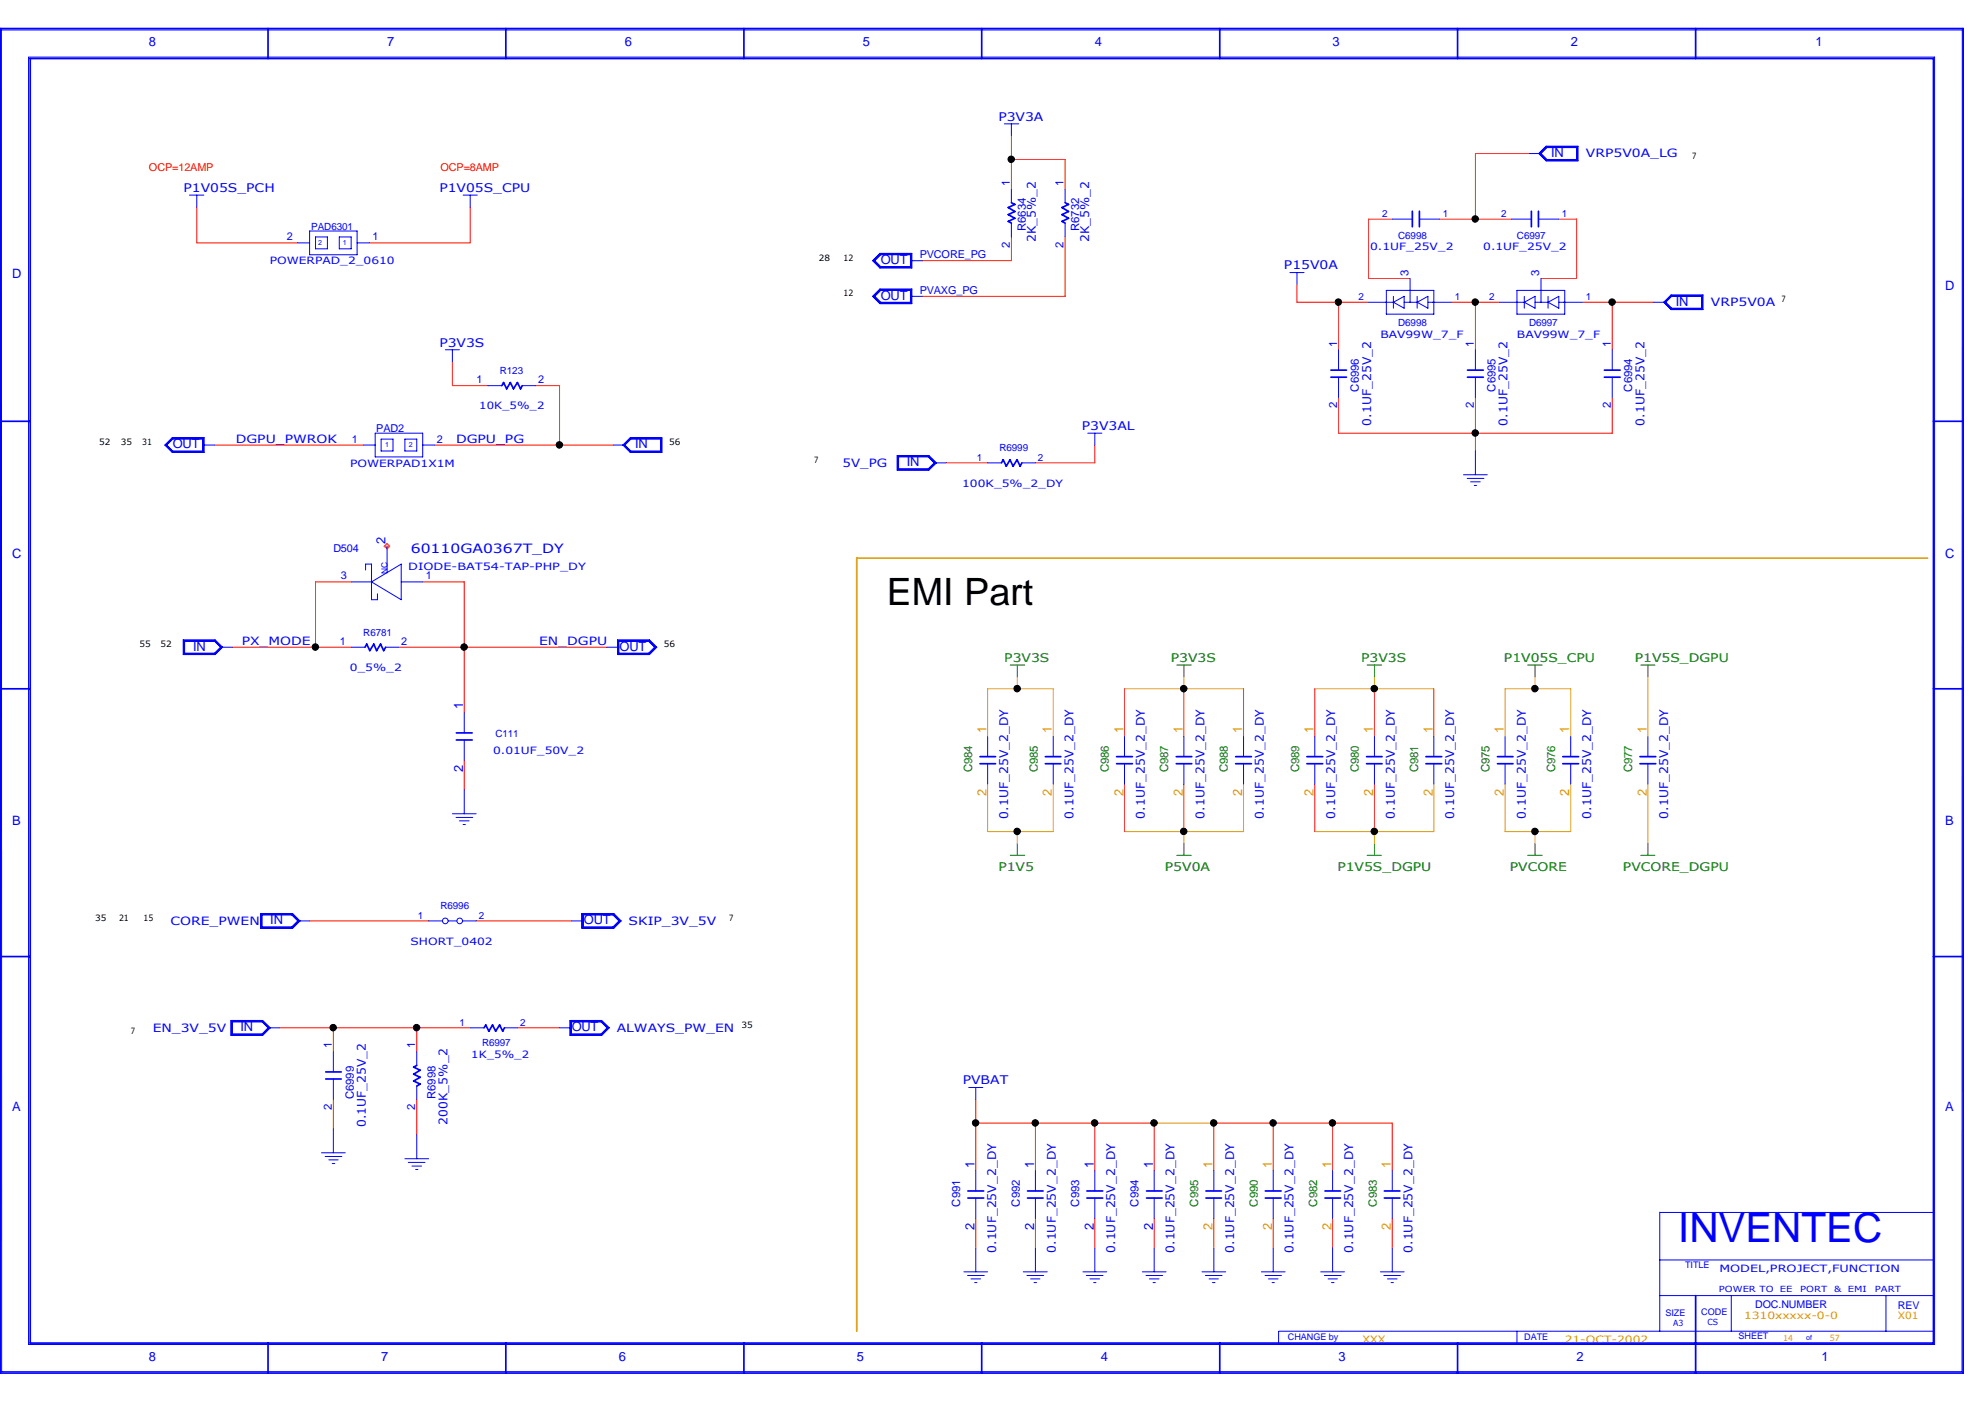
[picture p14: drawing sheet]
<svg xmlns="http://www.w3.org/2000/svg" width="297mm" height="210mm" viewBox="0 0 297 210" stroke-linecap="round" stroke-linejoin="round" font-family="sans-serif">
<defs><g id="words">
<text font-size="6.1" fill="#00f" x="251.2" y="186">INVENTEC</text>
<text font-size="5.6" x="132.8" y="90.6">EMI Part</text>
<g font-size="1.9" fill="#00f">
<text x="22.3" y="6.9">8</text>
<text x="58" y="6.9">7</text>
<text x="93.6" y="6.9">6</text>
<text x="129.2" y="6.9">5</text>
<text x="163.9" y="6.9">4</text>
<text x="199.5" y="6.9">3</text>
<text x="235.2" y="6.9">2</text>
<text x="271.8" y="6.9">1</text>
<text x="232.2" y="23.5">IN</text>
<text x="1.8" y="41.7">D</text>
<text x="131.9" y="39.5">OUT</text>
<text x="131.9" y="44.9">OUT</text>
<text x="250.9" y="45.8">IN</text>
<text x="291.2" y="43.4">D</text>
<text x="25.9" y="67.1">OUT</text>
<text x="95.1" y="67.1">IN</text>
<text x="135.8" y="69.8">IN</text>
<text x="1.8" y="83.5">C</text>
<text x="57.7" y="81.4" transform="rotate(-90 57.7 81.4)">2</text>
<text x="61.5" y="82.7">60110GA0367T_DY</text>
<text x="291.2" y="83.5">C</text>
<text x="28.9" y="97.4">IN</text>
<text x="92.7" y="97.4">OUT</text>
<text x="69.3" y="106.2" transform="rotate(-90 69.3 106.2)">1</text>
<text x="69.3" y="115.6" transform="rotate(-90 69.3 115.6)">2</text>
<text x="1.8" y="123.6">B</text>
<text x="291.2" y="123.6">B</text>
<text x="40.5" y="138.3">IN</text>
<text x="87.4" y="138.3">OUT</text>
<text x="36" y="154.4">IN</text>
<text x="85.6" y="154.4">OUT</text>
<text x="1.8" y="166.3">A</text>
<text x="291.2" y="166.3">A</text>
<text x="145.9" y="174.8" transform="rotate(-90 145.9 174.8)">1</text>
<text x="154.8" y="174.8" transform="rotate(-90 154.8 174.8)">1</text>
<text x="163.7" y="174.8" transform="rotate(-90 163.7 174.8)">1</text>
<text x="172.6" y="174.8" transform="rotate(-90 172.6 174.8)">1</text>
<text x="145.9" y="184.1" transform="rotate(-90 145.9 184.1)">2</text>
<text x="154.8" y="184.1" transform="rotate(-90 154.8 184.1)">2</text>
<text x="163.7" y="184.1" transform="rotate(-90 163.7 184.1)">2</text>
<text x="172.6" y="184.1" transform="rotate(-90 172.6 184.1)">2</text>
<text x="22.3" y="203.7">8</text>
<text x="57.1" y="203.7">7</text>
<text x="92.7" y="203.7">6</text>
<text x="128.3" y="203.7">5</text>
<text x="164.8" y="203.7">4</text>
<text x="200.4" y="203.7">3</text>
<text x="236" y="203.7">2</text>
<text x="272.7" y="203.7">1</text>
</g>
<g font-size="1.9" fill="#ff8c00">
<text x="147.7" y="109.8" transform="rotate(-90 147.7 109.8)">1</text>
<text x="157.5" y="109.8" transform="rotate(-90 157.5 109.8)">1</text>
<text x="168.2" y="109.8" transform="rotate(-90 168.2 109.8)">1</text>
<text x="177.1" y="109.8" transform="rotate(-90 177.1 109.8)">1</text>
<text x="186" y="109.8" transform="rotate(-90 186 109.8)">1</text>
<text x="196.7" y="109.8" transform="rotate(-90 196.7 109.8)">1</text>
<text x="205.6" y="109.8" transform="rotate(-90 205.6 109.8)">1</text>
<text x="214.5" y="109.8" transform="rotate(-90 214.5 109.8)">1</text>
<text x="225.2" y="109.8" transform="rotate(-90 225.2 109.8)">1</text>
<text x="234.9" y="109.8" transform="rotate(-90 234.9 109.8)">1</text>
<text x="246.5" y="109.8" transform="rotate(-90 246.5 109.8)">1</text>
<text x="147.7" y="119.2" transform="rotate(-90 147.7 119.2)">2</text>
<text x="157.5" y="119.2" transform="rotate(-90 157.5 119.2)">2</text>
<text x="168.2" y="119.2" transform="rotate(-90 168.2 119.2)">2</text>
<text x="177.1" y="119.2" transform="rotate(-90 177.1 119.2)">2</text>
<text x="186" y="119.2" transform="rotate(-90 186 119.2)">2</text>
<text x="196.7" y="119.2" transform="rotate(-90 196.7 119.2)">2</text>
<text x="205.6" y="119.2" transform="rotate(-90 205.6 119.2)">2</text>
<text x="214.5" y="119.2" transform="rotate(-90 214.5 119.2)">2</text>
<text x="225.2" y="119.2" transform="rotate(-90 225.2 119.2)">2</text>
<text x="234.9" y="119.2" transform="rotate(-90 234.9 119.2)">2</text>
<text x="246.5" y="119.2" transform="rotate(-90 246.5 119.2)">2</text>
<text x="181.5" y="174.8" transform="rotate(-90 181.5 174.8)">1</text>
<text x="190.5" y="174.8" transform="rotate(-90 190.5 174.8)">1</text>
<text x="199.3" y="174.8" transform="rotate(-90 199.3 174.8)">1</text>
<text x="208.2" y="174.8" transform="rotate(-90 208.2 174.8)">1</text>
<text x="181.5" y="184.1" transform="rotate(-90 181.5 184.1)">2</text>
<text x="190.5" y="184.1" transform="rotate(-90 190.5 184.1)">2</text>
<text x="199.3" y="184.1" transform="rotate(-90 199.3 184.1)">2</text>
<text x="208.2" y="184.1" transform="rotate(-90 208.2 184.1)">2</text>
</g>
<g font-size="1.8" fill="#00f">
<text x="149.5" y="18.1">P3V3A</text>
<text x="27.5" y="28.8">P1V05S_PCH</text>
<text x="65.8" y="28.8">P1V05S_CPU</text>
<text x="155.1" y="36.3" transform="rotate(-90 155.1 36.3)">2K_5%_2</text>
<text x="163.1" y="36.3" transform="rotate(-90 163.1 36.3)">2K_5%_2</text>
<text x="192.2" y="40.3">P15V0A</text>
<text x="65.8" y="51.9">P3V3S</text>
<text x="162" y="64.4">P3V3AL</text>
<text x="205.3" y="63.7" transform="rotate(-90 205.3 63.7)">0.1UF_25V_2</text>
<text x="225.7" y="63.7" transform="rotate(-90 225.7 63.7)">0.1UF_25V_2</text>
<text x="246.2" y="63.7" transform="rotate(-90 246.2 63.7)">0.1UF_25V_2</text>
<text x="150.9" y="122.6" transform="rotate(-90 150.9 122.6)">0.1UF_25V_2_DY</text>
<text x="160.7" y="122.6" transform="rotate(-90 160.7 122.6)">0.1UF_25V_2_DY</text>
<text x="171.4" y="122.6" transform="rotate(-90 171.4 122.6)">0.1UF_25V_2_DY</text>
<text x="180.3" y="122.6" transform="rotate(-90 180.3 122.6)">0.1UF_25V_2_DY</text>
<text x="189.2" y="122.6" transform="rotate(-90 189.2 122.6)">0.1UF_25V_2_DY</text>
<text x="199.9" y="122.6" transform="rotate(-90 199.9 122.6)">0.1UF_25V_2_DY</text>
<text x="208.8" y="122.6" transform="rotate(-90 208.8 122.6)">0.1UF_25V_2_DY</text>
<text x="217.7" y="122.6" transform="rotate(-90 217.7 122.6)">0.1UF_25V_2_DY</text>
<text x="228.4" y="122.6" transform="rotate(-90 228.4 122.6)">0.1UF_25V_2_DY</text>
<text x="238.2" y="122.6" transform="rotate(-90 238.2 122.6)">0.1UF_25V_2_DY</text>
<text x="249.8" y="122.6" transform="rotate(-90 249.8 122.6)">0.1UF_25V_2_DY</text>
<text x="144.1" y="162.3">PVBAT</text>
<text x="54.8" y="168.8" transform="rotate(-90 54.8 168.8)">0.1UF_25V_2</text>
<text x="67" y="168.4" transform="rotate(-90 67 168.4)">200K_5%_2</text>
<text x="149.1" y="187.6" transform="rotate(-90 149.1 187.6)">0.1UF_25V_2_DY</text>
<text x="158.1" y="187.6" transform="rotate(-90 158.1 187.6)">0.1UF_25V_2_DY</text>
<text x="167" y="187.6" transform="rotate(-90 167 187.6)">0.1UF_25V_2_DY</text>
<text x="175.8" y="187.6" transform="rotate(-90 175.8 187.6)">0.1UF_25V_2_DY</text>
<text x="184.8" y="187.6" transform="rotate(-90 184.8 187.6)">0.1UF_25V_2_DY</text>
<text x="193.7" y="187.6" transform="rotate(-90 193.7 187.6)">0.1UF_25V_2_DY</text>
<text x="202.6" y="187.6" transform="rotate(-90 202.6 187.6)">0.1UF_25V_2_DY</text>
<text x="211.5" y="187.6" transform="rotate(-90 211.5 187.6)">0.1UF_25V_2_DY</text>
</g>
<g font-size="1.8" fill="#008000">
<text x="150.4" y="99.1">P3V3S</text>
<text x="175.3" y="99.1">P3V3S</text>
<text x="203.8" y="99.1">P3V3S</text>
<text x="225.2" y="99.1">P1V05S_CPU</text>
<text x="244.8" y="99.1">P1V5S_DGPU</text>
<text x="149.5" y="130.5">P1V5</text>
<text x="174.4" y="130.5">P5V0A</text>
<text x="200.2" y="130.5">P1V5S_DGPU</text>
<text x="226.1" y="130.5">PVCORE</text>
<text x="243" y="130.5">PVCORE_DGPU</text>
</g>
<g font-size="1.7" fill="#00f">
<text x="237.4" y="23.6">VRP5V0A_LG</text>
<text x="151.2" y="27.9" transform="rotate(-90 151.2 27.9)">1</text>
<text x="159.2" y="27.9" transform="rotate(-90 159.2 27.9)">1</text>
<text x="153.6" y="34.6" transform="rotate(-90 153.6 34.6)">R6634</text>
<text x="161.6" y="34.6" transform="rotate(-90 161.6 34.6)">R6732</text>
<text x="151.2" y="37.1" transform="rotate(-90 151.2 37.1)">2</text>
<text x="159.2" y="37.1" transform="rotate(-90 159.2 37.1)">2</text>
<text x="210.9" y="41.4" transform="rotate(-90 210.9 41.4)">3</text>
<text x="230.5" y="41.4" transform="rotate(-90 230.5 41.4)">3</text>
<text x="256.2" y="45.8">VRP5V0A</text>
<text x="200.2" y="51.9" transform="rotate(-90 200.2 51.9)">1</text>
<text x="220.7" y="51.9" transform="rotate(-90 220.7 51.9)">1</text>
<text x="241.2" y="51.9" transform="rotate(-90 241.2 51.9)">1</text>
<text x="203.5" y="58.6" transform="rotate(-90 203.5 58.6)">C6996</text>
<text x="223.9" y="58.6" transform="rotate(-90 223.9 58.6)">C6995</text>
<text x="244.4" y="58.6" transform="rotate(-90 244.4 58.6)">C6994</text>
<text x="200.2" y="61.1" transform="rotate(-90 200.2 61.1)">2</text>
<text x="220.7" y="61.1" transform="rotate(-90 220.7 61.1)">2</text>
<text x="241.2" y="61.1" transform="rotate(-90 241.2 61.1)">2</text>
<text x="35.3" y="66.3">DGPU_PWROK</text>
<text x="68.3" y="66.3">DGPU_PG</text>
<text x="126.2" y="69.9">5V_PG</text>
<text x="36.2" y="96.6">PX_MODE</text>
<text x="80.7" y="96.6">EN_DGPU</text>
<text x="25.5" y="138.4">CORE_PWEN</text>
<text x="94.1" y="138.4">SKIP_3V_5V</text>
<text x="22.9" y="154.5">EN_3V_5V</text>
<text x="92.3" y="154.5">ALWAYS_PW_EN</text>
<text x="49.7" y="157" transform="rotate(-90 49.7 157)">1</text>
<text x="62.1" y="157" transform="rotate(-90 62.1 157)">1</text>
<text x="49.7" y="166.2" transform="rotate(-90 49.7 166.2)">2</text>
<text x="53" y="164.6" transform="rotate(-90 53 164.6)">C6999</text>
<text x="62.1" y="166.2" transform="rotate(-90 62.1 166.2)">2</text>
<text x="65.2" y="164.5" transform="rotate(-90 65.2 164.5)">R6998</text>
<text x="143.8" y="180.6" transform="rotate(-90 143.8 180.6)">C991</text>
<text x="152.7" y="180.6" transform="rotate(-90 152.7 180.6)">C992</text>
<text x="161.6" y="180.6" transform="rotate(-90 161.6 180.6)">C993</text>
<text x="170.5" y="180.6" transform="rotate(-90 170.5 180.6)">C994</text>
</g>
<g font-size="1.7" fill="#008000">
<text x="145.5" y="115.6" transform="rotate(-90 145.5 115.6)">C984</text>
<text x="155.4" y="115.6" transform="rotate(-90 155.4 115.6)">C985</text>
<text x="166" y="115.6" transform="rotate(-90 166 115.6)">C986</text>
<text x="174.9" y="115.6" transform="rotate(-90 174.9 115.6)">C987</text>
<text x="183.9" y="115.6" transform="rotate(-90 183.9 115.6)">C988</text>
<text x="194.5" y="115.6" transform="rotate(-90 194.5 115.6)">C989</text>
<text x="203.5" y="115.6" transform="rotate(-90 203.5 115.6)">C980</text>
<text x="212.3" y="115.6" transform="rotate(-90 212.3 115.6)">C981</text>
<text x="223" y="115.6" transform="rotate(-90 223 115.6)">C975</text>
<text x="232.8" y="115.6" transform="rotate(-90 232.8 115.6)">C976</text>
<text x="244.4" y="115.6" transform="rotate(-90 244.4 115.6)">C977</text>
<text x="179.4" y="180.6" transform="rotate(-90 179.4 180.6)">C995</text>
<text x="188.3" y="180.6" transform="rotate(-90 188.3 180.6)">C990</text>
<text x="197.2" y="180.6" transform="rotate(-90 197.2 180.6)">C982</text>
<text x="206.1" y="180.6" transform="rotate(-90 206.1 180.6)">C983</text>
</g>
<g font-size="1.6" fill="#f00">
<text x="22.3" y="25.6">OCP=12AMP</text>
<text x="66" y="25.6">OCP=8AMP</text>
</g>
<g font-size="1.6" fill="#00f">
<text x="43" y="35.9">2</text>
<text x="55.7" y="35.9">1</text>
<text x="137.7" y="38.6">PVCORE_PG</text>
<text x="137.7" y="44">PVAXG_PG</text>
<text x="71.3" y="57.3">1</text>
<text x="80.6" y="57.3">2</text>
<text x="56.3" y="64.6">PAD2</text>
<text x="52.7" y="66.3">1</text>
<text x="65.4" y="66.3">2</text>
<text x="49.9" y="82.6">D504</text>
<text x="51" y="86.7">3</text>
<text x="63.8" y="86.7">1</text>
<text x="50.9" y="96.5">1</text>
<text x="60.1" y="96.5">2</text>
<text x="262.8" y="195.8">DOC.NUMBER</text>
<text x="284.1" y="195.9">REV</text>
</g>
<g font-size="1.5" fill="#00f">
<text x="46.6" y="34.4">PAD6301</text>
<text x="206.9" y="32.5">2</text>
<text x="209.3" y="35.7">C6998</text>
<text x="216" y="32.5">1</text>
<text x="224.7" y="32.5">2</text>
<text x="227.1" y="35.7">C6997</text>
<text x="233.8" y="32.5">1</text>
<text x="40.4" y="39.5">POWERPAD_2_0610</text>
<text x="205.1" y="37.5">0.1UF_25V_2</text>
<text x="222.1" y="37.5">0.1UF_25V_2</text>
<text x="203.4" y="45">2</text>
<text x="217.8" y="45">1</text>
<text x="223" y="45">2</text>
<text x="237.4" y="45">1</text>
<text x="206.7" y="50.6">BAV99W_7_F</text>
<text x="209.3" y="48.9">D6998</text>
<text x="227.1" y="50.6">BAV99W_7_F</text>
<text x="228.9" y="48.9">D6997</text>
<text x="74.8" y="56">R123</text>
<text x="71.8" y="61.3">10K_5%_2</text>
<text x="52.4" y="69.8">POWERPAD1X1M</text>
<text x="146.3" y="69">1</text>
<text x="149.6" y="67.6">R6999</text>
<text x="155.4" y="69">2</text>
<text x="144.1" y="72.9">100K_5%_2_DY</text>
<text x="61.1" y="85.3">DIODE-BAT54-TAP-PHP_DY</text>
<text x="54.4" y="95.2">R6781</text>
<text x="52.4" y="100.5">0_5%_2</text>
<text x="73.8" y="112.9">0.01UF_50V_2</text>
<text x="74.2" y="110.3">C111</text>
<text x="62.6" y="137.5">1</text>
<text x="66" y="136.1">R6996</text>
<text x="71.7" y="137.5">2</text>
<text x="61.5" y="141.4">SHORT_0402</text>
<text x="68.8" y="153.6">1</text>
<text x="77.9" y="153.6">2</text>
<text x="70.6" y="158.4">1K_5%_2</text>
<text x="72.2" y="156.6">R6997</text>
<text x="257.4" y="190.4">MODEL,PROJECT,FUNCTION</text>
</g>
<g font-size="1.5" fill="#ff8c00">
<text x="261.1" y="197.5">1310xxxxx-0-0</text>
<text x="284.1" y="197.5">X01</text>
<text x="204" y="201.1">XXX</text>
<text x="234.3" y="201.1">21-OCT-2002</text>
</g>
<g font-size="1.4" fill="#00f">
<text x="252.3" y="189.9">TITLE</text>
<text x="249.3" y="197">SIZE</text>
<text x="254.7" y="196.8">CODE</text>
<text x="192.8" y="200.6">CHANGE by</text>
<text x="228.2" y="200.6">DATE</text>
<text x="260.3" y="200.4">SHEET</text>
</g>
<g font-size="1.3">
<text x="253.4" y="23.9">7</text>
<text x="122.6" y="39">28</text>
<text x="126.3" y="39">12</text>
<text x="126.3" y="44.4">12</text>
<text x="266.7" y="45.3">7</text>
<text x="14.9" y="66.6">52</text>
<text x="18.1" y="66.6">35</text>
<text x="21.3" y="66.6">31</text>
<text x="100.2" y="66.6">56</text>
<text x="121.9" y="69.3">7</text>
<text x="20.9" y="96.9">55</text>
<text x="24" y="96.9">52</text>
<text x="99.4" y="96.9">56</text>
<text x="14.3" y="137.9">35</text>
<text x="17.8" y="137.9">21</text>
<text x="21.5" y="137.9">15</text>
<text x="109.2" y="137.9">7</text>
<text x="19.6" y="154.8">7</text>
<text x="111" y="153.9">35</text>
</g>
<g font-size="1.3" fill="#00f">
<text x="58" y="85.9" transform="rotate(-90 58 85.9)">NC</text>
<text x="257.3" y="193.4">POWER TO</text>
<text x="266.5" y="193.4">EE</text>
<text x="269.5" y="193.4">PORT</text>
<text x="274.6" y="193.4">&amp;</text>
<text x="276.6" y="193.4">EMI</text>
<text x="280.7" y="193.4">PART</text>
<text x="250.5" y="198.5">A3</text>
<text x="255.6" y="198.4">CS</text>
</g>
<g font-size="1.3" fill="#ff8c00">
<text x="267" y="200.7">14</text>
<text x="274" y="200.7">57</text>
</g>
<g font-size="1.1" fill="#00f">
<text x="47.6" y="36.7">2</text>
<text x="51.3" y="36.7">1</text>
<text x="57.7" y="67">1</text>
<text x="61.2" y="67">2</text>
<text x="270.4" y="200.6">of</text>
</g>
</g></defs>
<g fill="none" stroke="#008000" stroke-width=".15">
<path d="M151.3 99.6h2.1M152.3 99.6v1.7M176.2 99.6h2.1M177.2 99.6v1.7M204.7 99.6h2.1M205.8 99.6v1.7M228.7 99.6h2.2M229.8 99.6v1.7M245.7 99.6h2.1M246.7 99.6v1.7M151.3 128.1h2.1M152.3 126.3v1.8"/>
<path d="M176.2 128.1h2.1M177.2 126.3v1.8M204.7 128.1h2.1M205.8 126.3v1.8M228.7 128.1h2.2M229.8 126.3v1.8M245.7 128.1h2.1M246.7 126.3v1.8"/>
</g>
<g fill="none" stroke="#daa520" stroke-width=".15">
<path d="M147.9 110.3v-7.2h9.8v7.2M147.9 117.4v7.1h9.8v-7.1M152.3 101.3v1.8M168.4 103.1h17.8M177.2 101.3v1.8M186.2 117.4v7.1h-17.8M196.8 103.1h17.9M205.8 101.3v1.8M214.7 117.4v7.1h-17.9M225.3 117.4v7.1h9.9v-7.1M225.3 110.3v-7.2h9.9v7.2M229.8 101.3v1.8"/>
<path d="M246.7 101.3v9M246.7 117.4v8.9M152.3 124.5v1.8M177.2 124.5v1.8M205.8 124.5v1.8M229.8 124.5v1.8M172.8 168.1h8.9"/>
</g>
<g fill="none" stroke="#f00" stroke-width=".15">
<path d="M29.5 31v5.4h15.1M70.4 31v5.4h-15.1M151.4 35.5v3.5h-13.3M151.4 20.3v8M151.4 23.9h8.1v4.4M159.5 35.5v8.9h-21.4M208.4 32.8h-3.5v8.9h6.2M215.6 32.8h10.6M228.9 23h-8v9.8M233.4 32.8h2.6v8.9h-5.3M67.7 54.1v3.6h5.4M80.2 57.7h3.6v8.9"/>
<path d="M194.2 42.6v2.7h10.7M200.4 59.5v5.4h41v-5.4M200.4 45.3v7.1M217.3 45.3h7.1M220.9 45.3v7.1M220.9 59.5v8M236.9 45.3h10.7M241.4 45.3v7.1M32.1 66.6h22.3M65.1 66.6h26.7M141.6 69.3h6.3M163.9 66.6v2.7h-8.9"/>
<path d="M34.8 96.9h17.8M52.6 87.1h-5.4v9.8M59.7 96.9h31.2M63.3 87.1h6.2v19.6M69.5 113.8v4.5M168.4 103.1v7.2M168.4 117.4v7.1M177.2 103.1v7.2M177.2 117.4v7.1M186.2 103.1v7.2M196.8 103.1v7.2M196.8 117.4v7.1"/>
<path d="M205.8 103.1v7.2M205.8 117.4v7.1M214.7 103.1v7.2M46.4 137.9h17.8M71.3 137.9h14.3M41.9 153.9h28.5M49.9 153.9v3.6M62.4 153.9v3.6M77.5 153.9h6.3M49.9 164.6v4.4M62.4 164.6v5.3M146.1 168.1h26.7v7.2"/>
<path d="M146.1 164.6v10.7M155 168.1v7.2M163.9 168.1v7.2M181.7 175.3v-7.2h26.7v7.2M190.6 168.1v7.2M199.5 168.1v7.2M146.1 182.4v4.5M155 182.4v4.5M163.9 182.4v4.5M172.8 182.4v4.5M181.7 182.4v4.5M190.6 182.4v4.5"/>
<path d="M199.5 182.4v4.5M208.4 182.4v4.5"/>
</g>
<path d="M58 81.4l.3 .4-.3 .3-.4-.3z" fill="none" stroke="#ff1493" stroke-width=".25"/>
<g fill="none" stroke="#00f" stroke-width=".15">
<path d="M.2 4.4l.1 201M.3 4.5h293.4M4.3 8.6v192.7M4.3 8.6h285.3v192.7h-285.3M150.4 18.5h2.1M151.4 18.5v1.8M293.8 4.5l-.1 200.9h-293.4M28.4 29.2h2.1M29.5 29.2v1.8M44.6 36.4h1.8M46.4 34.6h7.1v3.5h-7.1zM47.2 35.5h1.8v1.8h-1.8z"/>
<path d="M50.8 35.5h1.8v1.8h-1.8zM53.5 36.4h1.8M69.3 29.2h2.2M70.4 29.2v1.8M130.6 39l1.1-1.1h4.8v2.2h-4.8zM130.8 39l1-.9h4.6v1.9h-4.6zM131 39l.9-.9h4.4v1.8h-4.4zM131.8 38h4.6v2h-4.6l-1-1zM136.3 39h1.8M151.4 28.3v2.1M151.4 33.4v2.1M159.5 28.3v2.1"/>
<path d="M159.5 33.4v2.1M208.4 32.8h3.1M212.5 32.8h3.1M226.2 32.8h3.1M228.9 23h1.8M230.3 32.8h3.1M231.5 21.9h4.8v2.2h-4.8l-1.1-1.1zM231.5 22h4.7v2h-4.7l-1-1zM231.6 22h4.5v2h-4.5l-1-1zM231.6 22.1h4.4v1.8h-4.4l-.9-.9zM66.7 52.4h2.1M67.7 52.4v1.7"/>
<path d="M73.1 57.7h2M78.2 57.7h2M131 44.4l.9-.9h4.4v1.8h-4.4zM131.7 43.3h4.8v2.2h-4.8l-1.1-1.1zM131.8 43.3h4.6v2.1h-4.6l-1-1zM131.8 43.4h4.6v1.9h-4.6l-1-.9zM136.3 44.4h1.8M193.1 40.8h2.1M194.2 40.8v1.8M200.4 52.4v3M200.4 56.5v3M204.9 45.3h3.7"/>
<path d="M207.6 43.5h7.1v3.5h-7.1zM208.6 45.3l1.6-.9v1.7zM208.6 44.4v1.7M210.2 45.3h2M211.1 41.7v3.6M212.2 45.3l1.6-.9v1.7zM212.2 44.4v1.7M213.8 45.3h3.5M220.9 52.4v3M220.9 56.5v3M224.4 45.3h3.8M227.1 43.5h7.2v3.5h-7.2z"/>
<path d="M228.2 45.3l1.6-.9v1.7zM228.2 44.4v1.7M229.8 45.3h2M230.7 41.7v3.6M231.8 45.3l1.6-.9v1.7zM231.8 44.4v1.7M233.4 45.3h3.5M241.4 52.4v3M241.4 56.5v3M247.6 45.3h1.8M249.2 45.3l1-1.1h4.7v2.1h-4.7zM250.2 44.2h4.8v2.2h-4.8l-1.1-1.1z"/>
<path d="M250.3 44.4h4.5v1.7h-4.5l-.9-.8zM250.3 44.3h4.5v1.9h-4.5l-1-.9zM24.8 66.6l1-1h4.7v2h-4.7zM24.9 66.6l1-.9h4.5v1.9h-4.5zM25 66.6l.9-.9h4.4v1.8h-4.4zM25.8 65.5h4.8v2.2h-4.8l-1.1-1.1zM30.3 66.6h1.8M54.4 66.6h1.8M56.2 64.9h7.1v3.5h-7.1zM57.1 65.7h1.7v1.8h-1.7zM60.6 65.7h1.8v1.8h-1.8zM63.3 66.6h1.8"/>
<path d="M91.8 66.6h1.8M93.6 66.6l.8-.9h4.5v1.8h-4.5zM94.4 65.5h4.7v2.2h-4.7l-1.1-1.1zM94.4 65.6h4.7v2h-4.7l-1.1-1zM94.4 65.7h4.6v1.9h-4.6l-.9-1zM134.3 68.2h4.8l1.1 1.1-1.1 1.1h-4.8zM134.4 68.3h4.7l1 1-1 1h-4.7zM134.4 68.3h4.6l1 1-1 1h-4.6zM134.5 68.4h4.5l.9 .9-.9 .9h-4.5zM139.9 69.3h1.7M147.9 69.3h2M153 69.3h2"/>
<path d="M162.9 64.9h2.1M163.9 64.9v1.7M219.1 71.1h3.6M219.7 71.6h2.5M220.2 72.1h1.4M220.7 72.7h.4M220.9 67.5v3.6M27.4 95.8h4.8l1.1 1.1-1.1 1.1h-4.8zM27.5 95.9h4.7l1 1-1 1.1h-4.7zM27.6 95.9h4.5l1 1-1 1h-4.5zM27.6 96h4.5l.9 .9-.9 .9h-4.5zM33 96.9h1.8"/>
<path d="M52.6 96.9h2M52.6 87.1h3M54.7 85.3v-.8h.9v5.3h.9v-.9M55.6 87.1l4.5-2.6v5.3zM57.7 96.9h2M58 81.8v3.9M60.1 87.1h3.2M90.9 96.9h1.8M92.5 95.8h4.7l1.1 1.1-1.1 1.1h-4.7zM92.5 95.9h4.7l1 1-1 1.1h-4.7zM92.6 95.9h4.6l.9 1-.9 1h-4.6zM92.7 96h4.4l.9 .9-.9 .9h-4.4z"/>
<path d="M69.5 106.7v3M69.5 110.8v3M69.5 118.3v3.5M147.9 110.3v3M147.9 114.3v3.1M157.7 110.3v3M157.7 114.3v3.1M168.4 110.3v3M168.4 114.3v3.1M177.2 110.3v3M177.2 114.3v3.1M186.2 110.3v3"/>
<path d="M186.2 114.3v3.1M196.8 110.3v3M196.8 114.3v3.1M205.8 110.3v3M205.8 114.3v3.1M214.7 110.3v3M214.7 114.3v3.1M225.3 110.3v3M225.3 114.3v3.1M235.2 110.3v3M235.2 114.3v3.1M246.7 110.3v3"/>
<path d="M246.7 114.3v3.1M39 136.8h4.8l1.1 1.1-1.1 1.1h-4.8zM39.1 136.8h4.7l1 1.1-1 1h-4.7zM39.2 136.9h4.5l1 1-1 1h-4.5zM39.2 137h4.5l.9 .9-.9 .9h-4.5zM44.6 137.9h1.8M64.2 137.9h2M67.1 137.9h1.3M67.7 121.8h3.6M68.3 122.4h2.5M68.8 122.9h1.4M69.3 137.9h2"/>
<path d="M69.3 123.4h.4M85.6 137.9h1.7M87.1 136.8h4.8l1.1 1.1-1.1 1.1h-4.8zM87.2 136.8h4.7l1 1.1-1 1h-4.7zM87.2 136.9h4.6l1 1-1 1h-4.6zM87.3 137h4.5l.9 .9-.9 .9h-4.5zM34.6 152.8h4.7l1.2 1.1-1.2 1.1h-4.7zM34.6 152.9h4.7l1 1-1 1h-4.7zM34.7 153h4.6l.9 .9-.9 1h-4.6zM34.8 153h4.4l.9 .9-.9 .9h-4.4zM40.1 153.9h1.8M49.9 157.5v3"/>
<path d="M62.4 157.5v2M70.4 153.9h2.1M75.5 153.9h2M83.8 153.9h1.8M85.3 152.8h4.8l1.1 1.1-1.1 1.1h-4.8zM85.4 152.9h4.7l1 1-1 1h-4.7zM85.5 153h4.5l1 .9-1 1h-4.5zM85.6 153h4.4l.9 .9-.9 .9h-4.4zM48.1 172.6h3.6M48.7 173.1h2.5M49.2 173.7h1.4M49.7 174.2h.4"/>
<path d="M49.9 161.5v3.1M49.9 169v3.6M60.6 173.5h3.6M61.1 174h2.5M61.7 174.6h1.4M62.2 175.1h.4M62.4 162.6v2M62.4 169.9v3.6M145 162.8h2.1M146.1 162.8v1.8M146.1 175.3v3M146.1 179.4v3"/>
<path d="M155 175.3v3M155 179.4v3M163.9 175.3v3M163.9 179.4v3M172.8 175.3v3M172.8 179.4v3M181.7 175.3v3M181.7 179.4v3M190.6 175.3v3M190.6 179.4v3M199.5 175.3v3M199.5 179.4v3"/>
<path d="M208.4 175.3v3M208.4 179.4v3M144.3 190.4h3.6M144.9 191h2.5M145.4 191.5h1.4M145.9 192h.4M146.1 186.9v3.5M153.2 190.4h3.6M153.8 191h2.4M154.3 191.5h1.4M154.8 192h.4M155 186.9v3.5"/>
<path d="M162.1 190.4h3.6M162.6 191h2.5M163.2 191.5h1.4M163.7 192h.4M163.9 186.9v3.5M171 190.4h3.6M171.6 191h2.5M172.1 191.5h1.4M172.6 192h.4M172.8 186.9v3.5M180 190.4h3.5M180.5 191h2.5"/>
<path d="M181 191.5h1.4M181.5 192h.4M181.7 186.9v3.5M188.8 190.4h3.6M189.4 191h2.5M189.9 191.5h1.4M190.5 192h.3M190.6 186.9v3.5M191.4 199.3v1.8M191.5 199.3h98M197.7 190.4h3.6M198.3 191h2.5"/>
<path d="M198.8 191.5h1.4M199.3 192h.4M199.5 186.9v3.5M206.7 190.4h3.5M207.2 191h2.5M207.7 191.5h1.5M208.3 192h.3M208.4 186.9v3.5M227.1 199.3v1.8M248.5 181.5v17.8M248.5 194h41M248.5 188.6h41"/>
<path d="M248.6 181.5h41M259.2 194v5.3M282.4 194v5.3"/>
<circle cx="66.7" cy="137.9" r=".43"/>
<circle cx="68.8" cy="137.9" r=".43"/>
</g>
<path d="M288.6 83.6h-160.3v115.7" fill="none" stroke="#daa520" stroke-width=".25"/>
<g fill="none" stroke="#00f" stroke-width=".25">
<path d="M0 4.3h293.9v201.3h-293.9zM40.1 4.3v4.5M75.7 4.3v4.5M111.4 4.3v4.5M147 4.3v4.5M182.6 4.3v4.5M218.2 4.3v4.5M253.9 4.3v4.5M289.5 8.8h-285v192.3h285M289.5 8.7v192.4M151.4 30.4l.5 .2-.9 .5 .9 .6-.9 .4 .9 .6-.9 .4 .4 .3M159.5 30.4l.5 .2-1 .5 1 .6-1 .4 1 .6-1 .4 .5 .3"/>
<path d="M211.5 31.6v2.4M212.5 31.6v2.4M229.3 31.6v2.4M230.3 31.6v2.4M75.1 57.7l.3-.4 .5 .9 .5-.9 .5 .9 .6-.9 .4 .9 .3-.5M199.3 55.4h2.3M199.3 56.5h2.3M219.7 55.4h2.4M219.7 56.5h2.4M240.2 55.4h2.4M240.2 56.5h2.4M0 63.1h4.5"/>
<path d="M149.9 69.3l.3-.5 .5 1 .5-1 .5 1 .6-1 .4 1 .3-.5M289.5 63.1h4.4M54.6 96.9l.3-.5 .5 1 .6-1 .4 1 .6-1 .4 1 .3-.5M0 103.1h4.5M68.3 109.7h2.4M68.3 110.8h2.4M146.7 113.3h2.4M146.7 114.3h2.4M156.5 113.3h2.3M156.5 114.3h2.3M167.2 113.3h2.3M167.2 114.3h2.3"/>
<path d="M176.1 113.3h2.3M176.1 114.3h2.3M185 113.3h2.4M185 114.3h2.4M195.7 113.3h2.3M195.7 114.3h2.3M204.6 113.3h2.3M204.6 114.3h2.3M213.5 113.3h2.4M213.5 114.3h2.4M224.2 113.3h2.3M224.2 114.3h2.3"/>
<path d="M234 113.3h2.3M234 114.3h2.3M245.5 113.3h2.4M245.5 114.3h2.4M289.5 103.1h4.4M0 143.2h4.5M62.4 159.5l-.5 .3 1 .4-1 .6 1 .5-1 .5 1 .5-.5 .3M72.5 153.9l.2-.4 .5 .9 .5-.9 .5 .9 .6-.9 .5 .9 .2-.5M289.5 143.2h4.4M48.8 160.5h2.3M48.8 161.5h2.3M144.9 178.3h2.4"/>
<path d="M144.9 179.4h2.4M153.8 178.3h2.4M153.8 179.4h2.4M162.7 178.3h2.4M162.7 179.4h2.4M171.7 178.3h2.3M171.7 179.4h2.3M180.5 178.3h2.4M180.5 179.4h2.4M189.4 178.3h2.4M189.4 179.4h2.4M198.4 178.3h2.3"/>
<path d="M198.4 179.4h2.3M207.3 178.3h2.3M207.3 179.4h2.3M253.9 194v11.6M40.1 201.1v4.5M75.7 201.1v4.5M111.4 201.1v4.5M147 201.1v4.5M182.6 201.1v4.5M218.2 201.1v4.5"/>
</g>
<g fill="#000">
<circle cx="151.4" cy="23.8" r=".49"/>
<circle cx="220.9" cy="32.8" r=".49"/>
<circle cx="200.4" cy="45.2" r=".49"/>
<circle cx="220.9" cy="45.2" r=".49"/>
<circle cx="241.4" cy="45.2" r=".49"/>
<circle cx="83.8" cy="66.6" r=".49"/>
<circle cx="220.9" cy="64.8" r=".49"/>
<circle cx="47.2" cy="96.9" r=".49"/>
<circle cx="69.5" cy="96.9" r=".49"/>
<circle cx="152.3" cy="103.1" r=".49"/>
<circle cx="177.2" cy="103.1" r=".49"/>
<circle cx="205.8" cy="103.1" r=".49"/>
<circle cx="229.8" cy="103.1" r=".49"/>
<circle cx="152.3" cy="124.5" r=".49"/>
<circle cx="177.2" cy="124.5" r=".49"/>
<circle cx="205.8" cy="124.5" r=".49"/>
<circle cx="229.8" cy="124.5" r=".49"/>
<circle cx="49.9" cy="153.9" r=".49"/>
<circle cx="62.4" cy="153.9" r=".49"/>
<circle cx="146.1" cy="168.1" r=".49"/>
<circle cx="155" cy="168.1" r=".49"/>
<circle cx="163.9" cy="168.1" r=".49"/>
<circle cx="172.8" cy="168.1" r=".49"/>
<circle cx="181.7" cy="168.1" r=".49"/>
<circle cx="190.6" cy="168.1" r=".49"/>
<circle cx="199.5" cy="168.1" r=".49"/>
</g>
<g fill="none" stroke="#000" stroke-width=".15">
<circle cx="151.4" cy="23.8" r=".49"/>
<circle cx="220.9" cy="32.8" r=".49"/>
<circle cx="200.4" cy="45.2" r=".49"/>
<circle cx="220.9" cy="45.2" r=".49"/>
<circle cx="241.4" cy="45.2" r=".49"/>
<circle cx="83.8" cy="66.6" r=".49"/>
<circle cx="220.9" cy="64.8" r=".49"/>
<circle cx="47.2" cy="96.9" r=".49"/>
<circle cx="69.5" cy="96.9" r=".49"/>
<circle cx="152.3" cy="103.1" r=".49"/>
<circle cx="177.2" cy="103.1" r=".49"/>
<circle cx="205.8" cy="103.1" r=".49"/>
<circle cx="229.8" cy="103.1" r=".49"/>
<circle cx="152.3" cy="124.5" r=".49"/>
<circle cx="177.2" cy="124.5" r=".49"/>
<circle cx="205.8" cy="124.5" r=".49"/>
<circle cx="229.8" cy="124.5" r=".49"/>
<circle cx="49.9" cy="153.9" r=".49"/>
<circle cx="62.4" cy="153.9" r=".49"/>
<circle cx="146.1" cy="168.1" r=".49"/>
<circle cx="155" cy="168.1" r=".49"/>
<circle cx="163.9" cy="168.1" r=".49"/>
<circle cx="172.8" cy="168.1" r=".49"/>
<circle cx="181.7" cy="168.1" r=".49"/>
<circle cx="190.6" cy="168.1" r=".49"/>
<circle cx="199.5" cy="168.1" r=".49"/>
</g>
<use href="#words"/>
</svg>
